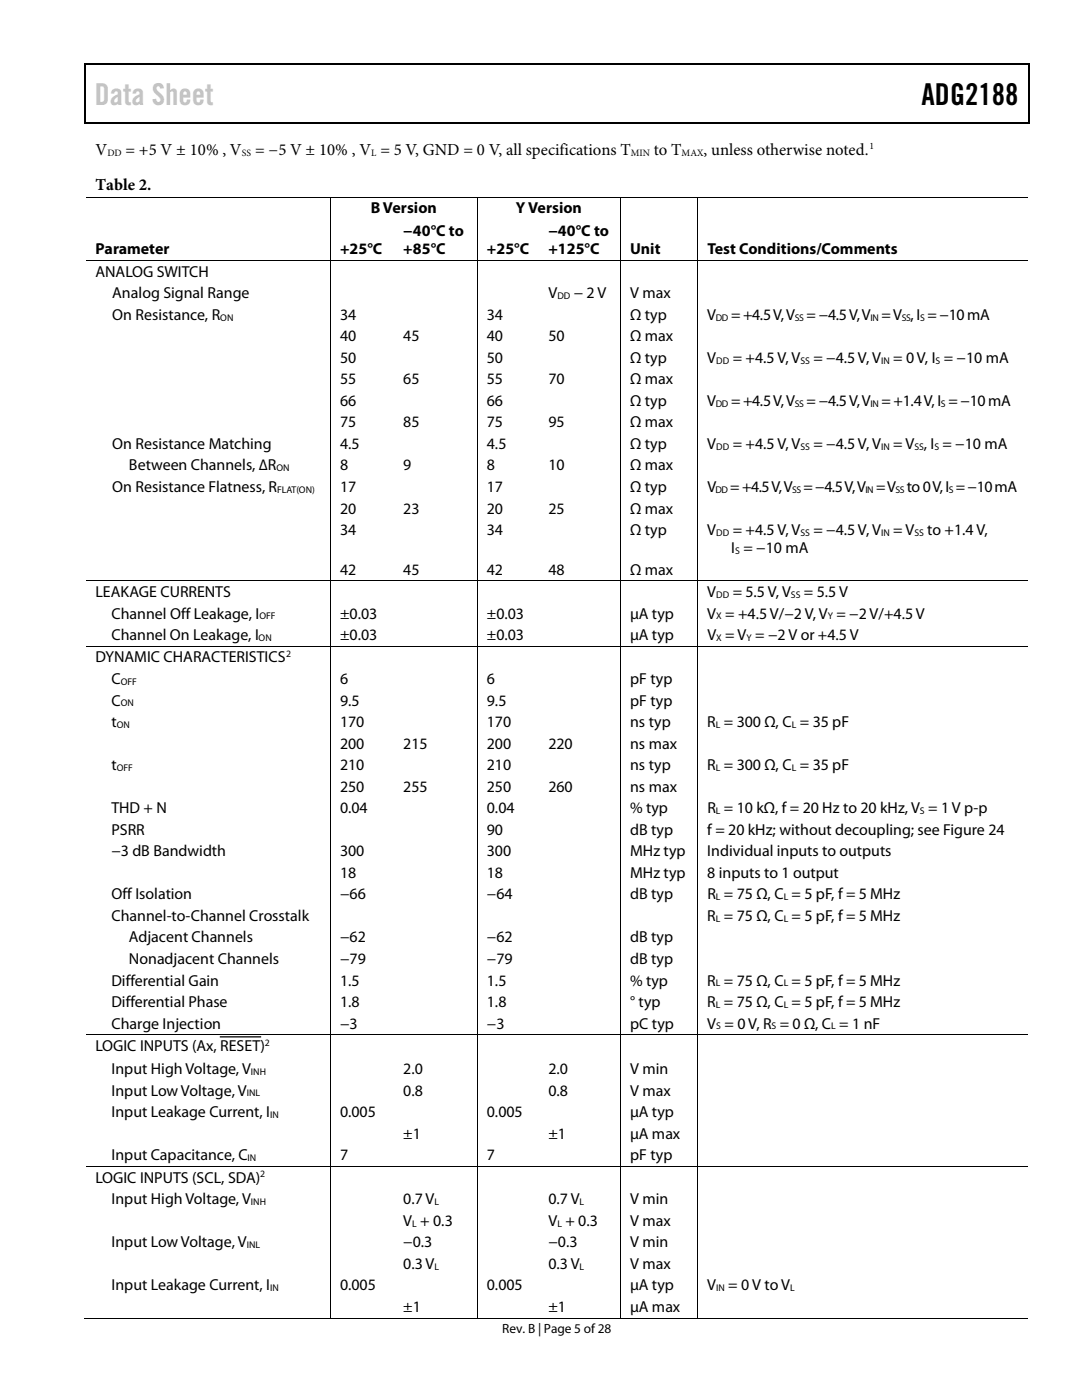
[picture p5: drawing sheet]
<svg xmlns="http://www.w3.org/2000/svg" width="216mm" height="279mm" viewBox="0 0 216 279" stroke-linecap="round" stroke-linejoin="round" font-family="sans-serif">
<defs><g id="words">
<text font-size="6" fill="#c1c1c1" x="18.9" y="20.9">Data Sheet</text>
<text font-size="6" x="183.9" y="20.9">ADG2188</text>
<g font-size="3.3">
<text x="19" y="30.9">V</text>
<text x="25.1" y="30.9">= +5 V ± 10% , V</text>
<text x="50.9" y="30.9">= −5 V ± 10% , V = 5 V, GND = 0 V, all specifications T</text>
<text x="130.5" y="30.9">to T</text>
<text x="140.4" y="30.9">, unless otherwise noted.</text>
<text x="19" y="38">Table 2.</text>
</g>
<g font-size="3.2">
<text x="74" y="42.6">B Version</text>
<text x="80.5" y="47.1">−40°C to</text>
<text x="103" y="42.6">Y Version</text>
<text x="109.4" y="47.1">−40°C to</text>
<text x="19" y="50.8">Parameter</text>
<text x="67.9" y="50.8">+25°C</text>
<text x="80.5" y="50.8">+85°C</text>
<text x="97.2" y="50.8">+25°C</text>
<text x="109.4" y="50.8">+125°C</text>
<text x="125.7" y="50.8">Unit</text>
<text x="141.1" y="50.8">Test Conditions/Comments</text>
<text x="19" y="55.2">ANALOG SWITCH</text>
<text x="22.4" y="59.5">Analog Signal Range</text>
<text x="109.4" y="59.5">V</text>
<text x="114.5" y="59.5">− 2 V</text>
<text x="125.7" y="59.5">V max</text>
<text x="22.4" y="63.8">On Resistance, R</text>
<text x="67.9" y="63.8">34</text>
<text x="97.2" y="63.8">34</text>
<text x="125.7" y="63.8">Ω typ</text>
<text x="141.1" y="63.8">V</text>
<text x="145.9" y="63.8">= +4.5 V, V</text>
<text x="161" y="63.8">= −4.5 V, V = V , I = −10 mA</text>
<text x="67.9" y="68.1">40</text>
<text x="80.5" y="68.1">45</text>
<text x="97.2" y="68.1">40</text>
<text x="109.4" y="68.1">50</text>
<text x="125.7" y="68.1">Ω max</text>
<text x="67.9" y="72.4">50</text>
<text x="67.9" y="76.7">55</text>
<text x="80.5" y="76.7">65</text>
<text x="97.2" y="72.4">50</text>
<text x="97.2" y="76.7">55</text>
<text x="109.4" y="76.7">70</text>
<text x="125.7" y="72.4">Ω typ</text>
<text x="125.7" y="76.7">Ω max</text>
<text x="141.1" y="72.4">V</text>
<text x="146.2" y="72.4">= +4.5 V, V</text>
<text x="162.3" y="72.4">= −4.5 V, V</text>
<text x="178.2" y="72.4">= 0 V, I = −10 mA</text>
<text x="67.9" y="81">66</text>
<text x="97.2" y="81">66</text>
<text x="125.7" y="81">Ω typ</text>
<text x="141.1" y="81">V</text>
<text x="145.9" y="81">= +4.5 V, V</text>
<text x="161" y="81">= −4.5 V, V = +1.4 V,I = −10 mA</text>
<text x="22.4" y="89.6">On Resistance Matching</text>
<text x="67.9" y="85.3">75</text>
<text x="67.9" y="89.6">4.5</text>
<text x="80.5" y="85.3">85</text>
<text x="97.2" y="89.6">4.5</text>
<text x="97.2" y="85.3">75</text>
<text x="109.4" y="85.3">95</text>
<text x="125.7" y="89.6">Ω typ</text>
<text x="125.7" y="85.3">Ω max</text>
<text x="141.1" y="89.6">V</text>
<text x="146.2" y="89.6">= +4.5 V, V</text>
<text x="162.3" y="89.6">= −4.5 V, V</text>
<text x="178.2" y="89.6">= V , I = −10 mA</text>
<text x="25.7" y="93.9">Between Channels, ∆R</text>
<text x="67.9" y="93.9">8</text>
<text x="80.5" y="93.9">9</text>
<text x="97.2" y="93.9">8</text>
<text x="109.4" y="93.9">10</text>
<text x="125.7" y="93.9">Ω max</text>
<text x="22.4" y="98.2">On Resistance Flatness, R</text>
<text x="67.9" y="98.2">17</text>
<text x="97.2" y="98.2">17</text>
<text x="125.7" y="98.2">Ω typ</text>
<text x="141.1" y="98.2">V</text>
<text x="145.7" y="98.2">= +4.5 V, V = −4.5 V, V = V to 0 V, I = −10 mA</text>
<text x="67.9" y="102.5">20</text>
<text x="67.9" y="106.8">34</text>
<text x="80.5" y="102.5">23</text>
<text x="97.2" y="106.8">34</text>
<text x="97.2" y="102.5">20</text>
<text x="109.4" y="102.5">25</text>
<text x="125.7" y="106.8">Ω typ</text>
<text x="125.7" y="102.5">Ω max</text>
<text x="141.1" y="106.8">V</text>
<text x="146.2" y="106.8">= +4.5 V, V</text>
<text x="162.3" y="106.8">= −4.5 V, V</text>
<text x="178.2" y="106.8">= V</text>
<text x="185" y="106.8">to +1.4 V,</text>
<text x="145.9" y="110.4">I = −10 mA</text>
<text x="19" y="119.2">LEAKAGE CURRENTS</text>
<text x="67.9" y="114.7">42</text>
<text x="80.5" y="114.7">45</text>
<text x="97.2" y="114.7">42</text>
<text x="109.4" y="114.7">48</text>
<text x="125.7" y="114.7">Ω max</text>
<text x="141.1" y="119.2">V</text>
<text x="146.2" y="119.2">= 5.5 V, V</text>
<text x="160.4" y="119.2">= 5.5 V</text>
<text x="22.2" y="123.4">Channel Off Leakage, I</text>
<text x="67.9" y="123.4">±0.03</text>
<text x="97.2" y="123.4">±0.03</text>
<text x="125.7" y="123.4">µA typ</text>
<text x="141.1" y="123.4">V = +4.5 V/−2 V, V = −2 V/+4.5 V</text>
<text x="22.2" y="127.8">Channel On Leakage, I</text>
<text x="67.9" y="127.8">±0.03</text>
<text x="97.2" y="127.8">±0.03</text>
<text x="125.7" y="127.8">µA typ</text>
<text x="141.1" y="127.8">V = V = −2 V or +4.5 V</text>
<text x="19" y="132.2">DYNAMIC CHARACTERISTICS</text>
<text x="22.2" y="136.5">C</text>
<text x="67.9" y="136.5">6</text>
<text x="97.2" y="136.5">6</text>
<text x="125.7" y="136.5">pF typ</text>
<text x="22.2" y="140.8">C</text>
<text x="67.9" y="140.8">9.5</text>
<text x="97.2" y="140.8">9.5</text>
<text x="125.7" y="140.8">pF typ</text>
<text x="22.2" y="145.1">t</text>
<text x="67.9" y="145.1">170</text>
<text x="67.9" y="149.4">200</text>
<text x="80.5" y="149.4">215</text>
<text x="97.2" y="145.1">170</text>
<text x="97.2" y="149.4">200</text>
<text x="109.4" y="149.4">220</text>
<text x="125.7" y="145.1">ns typ</text>
<text x="125.7" y="149.4">ns max</text>
<text x="141.1" y="145.1">R = 300 Ω, C = 35 pF</text>
<text x="22.2" y="153.7">t</text>
<text x="67.9" y="153.7">210</text>
<text x="97.2" y="153.7">210</text>
<text x="125.7" y="153.7">ns typ</text>
<text x="141.1" y="153.7">R = 300 Ω, C = 35 pF</text>
<text x="67.9" y="158">250</text>
<text x="80.5" y="158">255</text>
<text x="97.2" y="158">250</text>
<text x="109.4" y="158">260</text>
<text x="125.7" y="158">ns max</text>
<text x="22.2" y="162.3">THD + N</text>
<text x="22.2" y="166.6">PSRR</text>
<text x="67.9" y="162.3">0.04</text>
<text x="97.2" y="162.3">0.04</text>
<text x="97.2" y="166.6">90</text>
<text x="125.7" y="162.3">% typ</text>
<text x="125.7" y="166.6">dB typ</text>
<text x="141.1" y="166.6">f = 20 kHz; without decoupling; see Figure 24</text>
<text x="141.1" y="162.3">R = 10 kΩ, f = 20 Hz to 20 kHz, V = 1 V p-p</text>
<text x="22.2" y="170.9">−3 dB Bandwidth</text>
<text x="67.9" y="170.9">300</text>
<text x="97.2" y="170.9">300</text>
<text x="125.7" y="170.9">MHz typ</text>
<text x="141.1" y="170.9">Individual inputs to outputs</text>
<text x="22.2" y="179.5">Off Isolation</text>
<text x="67.9" y="175.2">18</text>
<text x="67.9" y="179.5">−66</text>
<text x="97.2" y="175.2">18</text>
<text x="97.2" y="179.5">−64</text>
<text x="125.7" y="175.2">MHz typ</text>
<text x="125.7" y="179.5">dB typ</text>
<text x="141.1" y="175.2">8 inputs to 1 output</text>
<text x="141.1" y="179.5">R = 75 Ω, C = 5 pF, f = 5 MHz</text>
<text x="22.2" y="183.8">Channel-to-Channel Crosstalk</text>
<text x="141.1" y="183.8">R = 75 Ω, C = 5 pF, f = 5 MHz</text>
<text x="25.7" y="188.1">Adjacent Channels</text>
<text x="67.9" y="188.1">−62</text>
<text x="97.2" y="188.1">−62</text>
<text x="125.7" y="188.1">dB typ</text>
<text x="22.2" y="196.7">Differential Gain</text>
<text x="25.7" y="192.4">Nonadjacent Channels</text>
<text x="67.9" y="196.7">1.5</text>
<text x="67.9" y="192.4">−79</text>
<text x="97.2" y="196.7">1.5</text>
<text x="97.2" y="192.4">−79</text>
<text x="125.7" y="196.7">% typ</text>
<text x="125.7" y="192.4">dB typ</text>
<text x="141.1" y="196.7">R = 75 Ω, C = 5 pF, f = 5 MHz</text>
<text x="22.2" y="201">Differential Phase</text>
<text x="67.9" y="201">1.8</text>
<text x="97.2" y="201">1.8</text>
<text x="125.7" y="201">° typ</text>
<text x="141.1" y="201">R = 75 Ω, C = 5 pF, f = 5 MHz</text>
<text x="19" y="209.7">LOGIC INPUTS (Ax, RESET)</text>
<text x="22.2" y="205.3">Charge Injection</text>
<text x="67.9" y="205.3">−3</text>
<text x="97.2" y="205.3">−3</text>
<text x="125.7" y="205.3">pC typ</text>
<text x="141.1" y="205.3">V = 0 V, R = 0 Ω, C = 1 nF</text>
<text x="22.2" y="214.4">Input High Voltage, V</text>
<text x="80.5" y="214.4">2.0</text>
<text x="109.4" y="214.4">2.0</text>
<text x="125.7" y="214.4">V min</text>
<text x="22.2" y="218.7">Input Low Voltage, V</text>
<text x="80.5" y="218.7">0.8</text>
<text x="109.4" y="218.7">0.8</text>
<text x="125.7" y="218.7">V max</text>
<text x="22.2" y="223">Input Leakage Current, I</text>
<text x="67.9" y="223">0.005</text>
<text x="80.5" y="227.2">±1</text>
<text x="97.2" y="223">0.005</text>
<text x="109.4" y="227.2">±1</text>
<text x="125.7" y="223">µA typ</text>
<text x="125.7" y="227.2">µA max</text>
<text x="22.2" y="231.6">Input Capacitance, C</text>
<text x="67.9" y="231.6">7</text>
<text x="97.2" y="231.6">7</text>
<text x="125.7" y="231.6">pF typ</text>
<text x="19" y="236.1">LOGIC INPUTS (SCL, SDA)</text>
<text x="22.2" y="240.3">Input High Voltage, V</text>
<text x="80.5" y="244.6">V + 0.3</text>
<text x="80.5" y="240.3">0.7 V</text>
<text x="109.4" y="240.3">0.7 V</text>
<text x="109.4" y="244.6">V + 0.3</text>
<text x="125.7" y="244.6">V max</text>
<text x="125.7" y="240.3">V min</text>
<text x="22.2" y="248.9">Input Low Voltage, V</text>
<text x="80.5" y="248.9">−0.3</text>
<text x="109.4" y="248.9">−0.3</text>
<text x="125.7" y="248.9">V min</text>
<text x="22.2" y="257.5">Input Leakage Current, I</text>
<text x="67.9" y="257.5">0.005</text>
<text x="80.5" y="253.2">0.3 V</text>
<text x="97.2" y="257.5">0.005</text>
<text x="109.4" y="253.2">0.3 V</text>
<text x="125.7" y="257.5">µA typ</text>
<text x="125.7" y="253.2">V max</text>
<text x="141.1" y="257.5">V</text>
<text x="145.3" y="257.5">= 0 V to V</text>
<text x="80.5" y="261.8">±1</text>
<text x="109.4" y="261.8">±1</text>
<text x="125.7" y="261.8">µA max</text>
</g>
<text font-size="2.7" x="100.2" y="266">Rev. B | Page 5 of28</text>
<g font-size="1.9">
<text x="173.5" y="29.7">1</text>
<text x="21.4" y="31.1">DD</text>
<text x="48.3" y="31.1">SS</text>
<text x="74.1" y="31.1">L</text>
<text x="125.9" y="31.1">MIN</text>
<text x="136" y="31.1">MAX</text>
<text x="111.2" y="59.7">DD</text>
<text x="43.9" y="64">ON</text>
<text x="142.8" y="64">DD</text>
<text x="158.6" y="64">SS</text>
<text x="173.7" y="64">IN</text>
<text x="179.9" y="64">SS</text>
<text x="183.6" y="64">S</text>
<text x="142.9" y="72.6">DD</text>
<text x="159.7" y="72.6">SS</text>
<text x="175.8" y="72.6">IN</text>
<text x="186.7" y="72.6">S</text>
<text x="142.8" y="81.2">DD</text>
<text x="158.6" y="81.2">SS</text>
<text x="173.7" y="81.2">IN</text>
<text x="187.7" y="81.2">S</text>
<text x="142.9" y="89.8">DD</text>
<text x="159.7" y="89.8">SS</text>
<text x="175.8" y="89.8">IN</text>
<text x="182.5" y="89.8">SS</text>
<text x="186.4" y="89.8">S</text>
<text x="55.2" y="94.1">ON</text>
<text x="55.3" y="98.4">FLAT(ON)</text>
<text x="142.8" y="98.4">DD</text>
<text x="158.1" y="98.4">SS</text>
<text x="172.7" y="98.4">IN</text>
<text x="178.7" y="98.4">SS</text>
<text x="189.3" y="98.4">S</text>
<text x="142.9" y="107">DD</text>
<text x="159.7" y="107">SS</text>
<text x="175.8" y="107">IN</text>
<text x="182.5" y="107">SS</text>
<text x="146.7" y="110.6">S</text>
<text x="142.9" y="119.3">DD</text>
<text x="157.8" y="119.3">SS</text>
<text x="51.8" y="123.6">OFF</text>
<text x="142.9" y="123.6">X</text>
<text x="165.2" y="123.6">Y</text>
<text x="51.6" y="127.9">ON</text>
<text x="57.1" y="131.1">2</text>
<text x="142.9" y="127.9">X</text>
<text x="148.9" y="127.9">Y</text>
<text x="24.1" y="136.7">OFF</text>
<text x="24.1" y="141">ON</text>
<text x="23.3" y="145.3">ON</text>
<text x="142.8" y="145.3">L</text>
<text x="158" y="145.3">L</text>
<text x="23.3" y="153.9">OFF</text>
<text x="142.8" y="153.9">L</text>
<text x="158" y="153.9">L</text>
<text x="142.8" y="162.5">L</text>
<text x="183.6" y="162.5">S</text>
<text x="142.8" y="179.7">L</text>
<text x="156.4" y="179.7">L</text>
<text x="142.8" y="183.9">L</text>
<text x="156.4" y="183.9">L</text>
<text x="142.8" y="196.8">L</text>
<text x="156.4" y="196.8">L</text>
<text x="142.8" y="201.1">L</text>
<text x="156.4" y="201.1">L</text>
<text x="52.9" y="208.7">2</text>
<text x="142.9" y="205.4">S</text>
<text x="154" y="205.4">S</text>
<text x="165.9" y="205.4">L</text>
<text x="50.1" y="214.5">INH</text>
<text x="49.2" y="218.8">INL</text>
<text x="53.9" y="223.1">IN</text>
<text x="49.4" y="231.7">IN</text>
<text x="51.9" y="235">2</text>
<text x="50.1" y="240.5">INH</text>
<text x="82.3" y="244.8">L</text>
<text x="86.7" y="240.5">L</text>
<text x="111.2" y="244.8">L</text>
<text x="115.7" y="240.5">L</text>
<text x="49.2" y="249.1">INL</text>
<text x="53.9" y="257.7">IN</text>
<text x="86.7" y="253.4">L</text>
<text x="115.7" y="253.4">L</text>
<text x="142.9" y="257.7">IN</text>
<text x="157.6" y="257.7">L</text>
</g>
</g></defs>
<g fill="#000">
<path d="M16.9 12.7h.2v1h-.2zM16.9 12.7h.2v.3h-.2zM82.5 12.7h.3v.3h-.3zM205.1 12.7h.3v1h-.3zM205.1 12.7h.3v.3h-.3zM16.9 24.4h.2v.2h-.2zM65.9 39.2h.1v.2h-.1zM82.3 24.4h.2v.2h-.2zM95.2 39.2h.1v.2h-.1zM123.7 39.2h.2v.2h-.2zM139.1 39.2h.2v.2h-.2zM205.1 24.4h.3v.2h-.3z"/>
<path d="M65.9 43.8h.1v.1h-.1zM65.9 51.9h.1v.2h-.1zM78.6 51.9h.1v.2h-.1zM95.2 43.8h.1v.1h-.1zM95.2 51.9h.1v.2h-.1zM107.5 51.9h.2v.2h-.2zM123.7 43.8h.2v.1h-.2zM123.7 51.9h.2v.2h-.2zM139.1 43.8h.2v.1h-.2zM139.1 51.9h.2v.2h-.2zM65.9 115.8h.1v.2h-.1zM78.6 115.8h.1v.2h-.1z"/>
<path d="M95.2 115.8h.1v.2h-.1zM107.5 115.8h.2v.2h-.2zM123.7 115.8h.2v.2h-.2zM139.1 115.8h.2v.2h-.2zM65.9 128.9h.1v.2h-.1zM78.6 128.9h.1v.2h-.1zM95.2 128.9h.1v.2h-.1zM107.5 128.9h.2v.2h-.2zM123.7 128.9h.2v.2h-.2zM139.1 128.9h.2v.2h-.2zM65.9 206.4h.1v.2h-.1zM78.6 206.4h.1v.2h-.1z"/>
<path d="M95.2 206.4h.1v.2h-.1zM107.5 206.4h.2v.2h-.2zM123.7 206.4h.2v.2h-.2zM139.1 206.4h.2v.2h-.2zM65.9 232.7h.1v.2h-.1zM78.6 232.7h.1v.2h-.1zM95.2 232.7h.1v.2h-.1zM107.5 232.7h.2v.2h-.2zM123.7 232.7h.2v.2h-.2zM139.1 232.7h.2v.2h-.2zM65.9 263h.1v.1h-.1zM78.3 263h.2v.1h-.2z"/>
<path d="M95.2 263h.1v.1h-.1zM107.3 263h.1v.1h-.1zM123.7 263h.2v.1h-.2zM139.1 263h.2v.1h-.2z"/>
</g>
<path d="M17 13.7v10.7M17.1 12.8h65.4M82.8 12.8h122.3M205.2 13.7v10.7M17.1 24.5h188M44 206.9h8" fill="none" stroke="#000" stroke-width=".25"/>
<g fill="none" stroke="#000" stroke-width=".2">
<path d="M17.1 39.3h48.8M66 39.4v4.4M66 39.3h29.2M95.3 39.4v4.4M95.3 39.3h28.4M123.8 39.4v4.4M123.9 39.3h15.2M139.2 39.4v4.4M139.3 39.3h65.8M17.1 52h48.8M66 43.9v8M66 52.1v63.7"/>
<path d="M66 52h12.6M78.7 52h16.5M95.3 43.9v8M95.3 52.1v63.7M95.3 52h12.2M107.7 52h16M123.8 43.9v8M123.8 52.1v63.7M123.9 52h15.2M139.2 43.9v8M139.2 52.1v63.7M139.3 52h65.8"/>
<path d="M17.1 115.9h48.8M66 116v12.9M66 115.9h12.6M78.7 115.9h16.5M95.3 116v12.9M95.3 115.9h12.2M107.7 115.9h16M123.8 116v12.9M123.9 115.9h15.2M139.2 116v12.9M139.3 115.9h65.8M17.1 129h48.8"/>
<path d="M66 129.1v77.3M66 129h12.6M78.7 129h16.5M95.3 129.1v77.3M95.3 129h12.2M107.7 129h16M123.8 129.1v77.3M123.9 129h15.2M139.2 129.1v77.3M139.3 129h65.8M17.1 206.5h48.8M66 206.6v26.1"/>
<path d="M66 206.5h12.6M78.7 206.5h16.5M95.3 206.6v26.1M95.3 206.5h12.2M107.7 206.5h16M123.8 206.6v26.1M123.9 206.5h15.2M139.2 206.6v26.1M139.3 206.5h65.8M17.1 232.8h48.8M66 232.9v30.1M66 232.8h12.6"/>
<path d="M78.7 232.8h16.5M95.3 232.9v30.1M95.3 232.8h12.2M107.7 232.8h16M123.8 232.9v30.1M123.9 232.8h15.2M139.2 232.9v30.1M139.3 232.8h65.8M16.9 263.1h49M66 263.1h29.2M95.3 263.1h28.4M123.9 263.1h15.2"/>
<path d="M139.3 263.1h65.8"/>
</g>
<use href="#words"/>
</svg>
